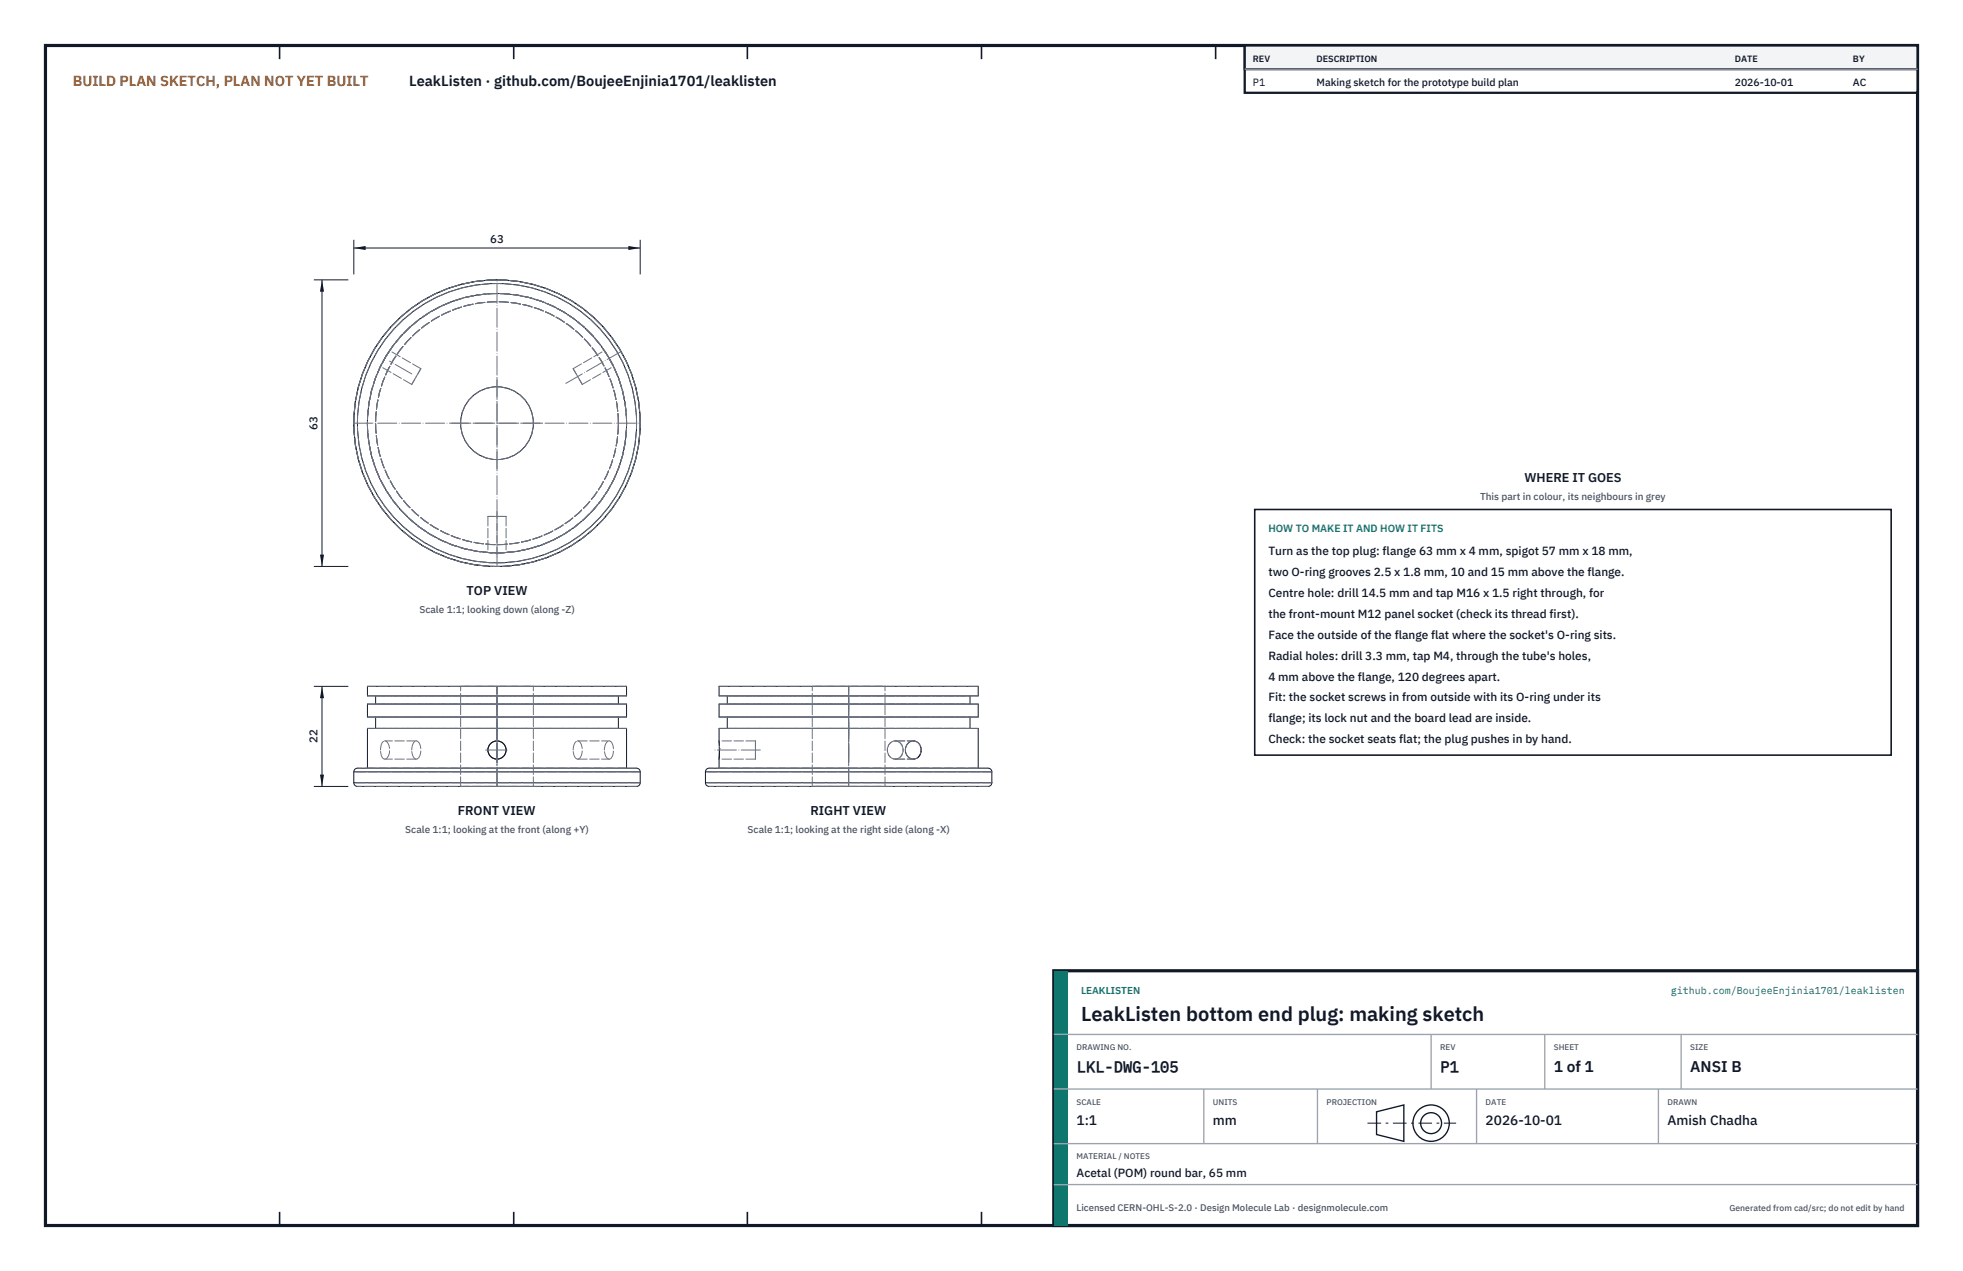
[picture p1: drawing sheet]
<svg xmlns="http://www.w3.org/2000/svg" width="432mm" height="279mm" viewBox="0 0 432 279" stroke-linecap="round" stroke-linejoin="round" font-family="sans-serif">
<defs><g id="words">
<text font-size="4.4" fill="#111827" x="237.8" y="224.4">LeakListen bottom end plug: making sketch</text>
<g font-size="3.4" fill="#111827">
<text x="236.8" y="235.6">LKL-DWG-105</text>
<text x="316.8" y="235.6">P1</text>
<text x="341.8" y="235.6">1 of 1</text>
<text x="371.8" y="235.6">ANSI B</text>
</g>
<text font-size="3.2" fill="#b45309" x="16" y="19">BUILD PLAN SKETCH, PLAN NOT YET BUILT</text>
<text font-size="3.2" fill="#111827" x="90" y="19">LeakListen · github.com/BoujeeEnjinia1701/leaklisten</text>
<g font-size="3" fill="#111827">
<text x="236.8" y="247.2">1:1</text>
<text x="266.8" y="247.2">mm</text>
<text x="326.8" y="247.2">2026-10-01</text>
<text x="366.8" y="247.2">Amish Chadha</text>
</g>
<g font-size="2.8" fill="#111827">
<text x="335.3" y="106">WHERE IT GOES</text>
<text x="102.6" y="130.7">TOP VIEW</text>
<text x="100.7" y="179">FRONT VIEW</text>
<text x="178.3" y="179">RIGHT VIEW</text>
</g>
<g font-size="2.6" fill="#111827">
<text x="279" y="122">Turn as the top plug: flange 63 mm x 4 mm, spigot 57 mm x 18 mm,</text>
<text x="279" y="126.6">two O-ring grooves 2.5 x 1.8 mm, 10 and 15 mm above the flange.</text>
<text x="279" y="131.2">Centre hole: drill 14.5 mm and tap M16 x 1.5 right through, for</text>
<text x="279" y="135.8">the front-mount M12 panel socket (check its thread first).</text>
<text x="279" y="140.4">Face the outside of the flange flat where the socket's O-ring sits.</text>
<text x="279" y="145">Radial holes: drill 3.3 mm, tap M4, through the tube's holes,</text>
<text x="279" y="149.6">4 mm above the flange, 120 degrees apart.</text>
<text x="279" y="154.2">Fit: the socket screws in from outside with its O-ring under its</text>
<text x="279" y="158.8">flange; its lock nut and the board lead are inside.</text>
<text x="279" y="163.4">Check: the socket seats flat; the plug pushes in by hand.</text>
<text x="236.8" y="258.8">Acetal (POM) round bar, 65 mm</text>
</g>
<g font-size="2.5" fill="#111827">
<text x="107.8" y="53.5">63</text>
<text x="69.8" y="94.5" transform="rotate(-90 69.8 94.5)">63</text>
<text x="69.8" y="163.4" transform="rotate(-90 69.8 163.4)">22</text>
</g>
<g font-size="2.3" fill="#111827">
<text x="275.6" y="18.8">P1</text>
<text x="289.6" y="18.8">Making sketch for the prototype build plan</text>
<text x="381.6" y="18.8">2026-10-01</text>
<text x="407.6" y="18.8">AC</text>
</g>
<text font-size="2.3" fill="#0f766e" x="279" y="117">HOW TO MAKE IT AND HOW IT FITS</text>
<g font-size="2.2" fill="#4b5563">
<text x="325.6" y="110">This part in colour, its neighbours in grey</text>
<text x="92.2" y="134.7">Scale 1:1; looking down (along -Z)</text>
<text x="89.2" y="183.1">Scale 1:1; looking at the front (along +Y)</text>
<text x="164.5" y="183.1">Scale 1:1; looking at the right side (along -X)</text>
</g>
<g font-size="2.2" fill="#0f766e">
<text x="237.8" y="218.4">LEAKLISTEN</text>
<text x="367.5" y="218.4">github.com/BoujeeEnjinia1701/leaklisten</text>
</g>
<text font-size="2.1" fill="#4b5563" x="236.8" y="266.2">Licensed CERN-OHL-S-2.0 · Design Molecule Lab · designmolecule.com</text>
<g font-size="2" fill="#111827">
<text x="275.6" y="13.6">REV</text>
<text x="289.6" y="13.6">DESCRIPTION</text>
<text x="381.6" y="13.6">DATE</text>
<text x="407.6" y="13.6">BY</text>
</g>
<text font-size="1.9" fill="#4b5563" x="380.4" y="266.2">Generated from cad/src; do not edit by hand</text>
<g font-size="1.8" fill="#4b5563">
<text x="236.8" y="230.8">DRAWING NO.</text>
<text x="316.8" y="230.8">REV</text>
<text x="341.8" y="230.8">SHEET</text>
<text x="371.8" y="230.8">SIZE</text>
<text x="236.8" y="242.8">SCALE</text>
<text x="266.8" y="242.8">UNITS</text>
<text x="291.8" y="242.8">PROJECTION</text>
<text x="326.8" y="242.8">DATE</text>
<text x="366.8" y="242.8">DRAWN</text>
<text x="236.8" y="254.8">MATERIAL / NOTES</text>
</g>
</g></defs>
<path d="M10 10h411.8v259.4h-411.8z" fill="none" stroke="#111827" stroke-width=".7" stroke-linecap="butt"/>
<g fill="none" stroke="#111827" stroke-width=".35">
<path d="M61.5 10v3M113 10v3M164.4 10v3M215.9 10v3M267.4 10v3M318.9 10v3M370.3 10v3M61.5 266.4v3M113 266.4v3M164.4 266.4v3M215.9 266.4v3M267.4 266.4v3"/>
<path d="M318.9 266.4v3M370.3 266.4v3"/>
</g>
<g fill="none" stroke="#111727" stroke-width=".22">
<path d="M84.3 79.4l-.1 .2M85.5 77.4l-1 1.7M85.7 77.1l-.2 .3M132.9 77.1l.3 .4M133.5 77.9l.1 .2M133.8 78.4l1.1 2.1M83.9 80.1l-.2 .4M80.8 150.9h57v2.1h-57zM80.8 154.8h57v2.8h-57zM82.6 153v1.8M82.6 157.6v2.5M136 153v1.8"/>
<path d="M136 157.6v2.5M158.2 150.9h57v2.1h-57zM158.2 154.8h57v2.8h-57zM160 153v1.8M160 157.6v2.5M213.4 153v1.8M213.4 157.6v2.5M77.8 172.1l.3 .5 .5 .3h61.4l.6-.3 .2-.5M77.8 169.7l.3-.6 .5-.2h61.4l.6 .2 .2 .6M77.8 172.1h63M77.8 169.7h63M77.8 169.7v2.4"/>
<path d="M80.8 168.9v-8.8h57v8.8M140.8 169.7v2.4M155.2 172.1l.1 .5 .7 .3h61.4l.6-.3 .2-.5M155.2 169.7l.1-.5 .7-.3h61.4l.6 .3 .2 .5M155.2 172.1h63M155.2 169.7h63M155.2 169.7v2.4M158.2 162.9v4M158.2 162.9v.6M158.2 162.9v-2.8h57v8.8M158.2 166.9v2M158.2 163.5v.4"/>
<path d="M158.2 164.3v2.6M200.9 162.9a2.03 2.03 0 0 1 1.7 2 2.03 2.03 0 0 1-1.7 2M200.9 162.9a2.02 2.02 0 0 0-1.7 2 2.02 2.02 0 0 0 1.7 2M200.9 166.9h.1M200.9 162.9h.1M202.5 165.7l-.7 .9M202.5 164.1l.1 .3M202.6 165v.4M202.6 164.7h.1M218.2 169.7v2.4"/>
<circle cx="109.3" cy="93" r="31.5"/>
<circle cx="109.3" cy="93" r="28.5"/>
<circle cx="109.3" cy="93" r="30.7"/>
<circle cx="109.3" cy="93" r="8"/>
<circle cx="109.3" cy="164.9" r="2"/>
</g>
<g fill="none" stroke="#6a7180" stroke-width=".22" stroke-dasharray="2.1 .5">
<path d="M84.2 79.6l-.3 .5M84.5 79.1l-.2 .3M85.5 77.4h.1M132.9 77.1l2 3.4M133.5 77.9l-.3-.4M133.8 78.4l-.2-.3M83.7 80.5l2-3.4M90.6 84.5l-6.9-4M90.6 84.5l2-3.5M92.6 81l-2 3.5M92.6 81l-6.9-3.9M126.1 81l6.8-3.9"/>
<path d="M126.1 81l2 3.5M128.1 84.5l-2-3.5M128.1 84.5l6.8-4M134.8 80.2h.1M107.3 113.5h2M107.3 113.5v8M109.3 113.5h2M111.3 113.5h-4M111.3 113.5v8M107.3 121.5h2M109.3 121.5h2M111.3 121.5h-4"/>
<path d="M82.6 157.6h53.4M82.6 153h53.4M82.6 154.8h53.4M101.3 150.9h16M117.3 150.9h-16M136 157.6h-53.4M136 153h-53.4M136 154.8h-53.4M137.8 150.9h-57M137.8 153h-57M137.8 157.6h-57M137.8 154.8h-57"/>
<path d="M160 157.6h26.7M160 153h26.7M160 154.8h26.7M178.7 150.9h8M186.7 150.9h8M186.7 157.6h26.7M186.7 153h26.7M186.7 154.8h26.7M194.7 150.9h-16M213.4 157.6h-53.4M213.4 153h-53.4M213.4 154.8h-53.4"/>
<path d="M215.2 150.9h-57M215.2 153h-57M215.2 157.6h-57M215.2 154.8h-57M80.8 168.9h57M82.6 160.1h53.4M83.7 164.9l.2-1.2a.96 .96 0 0 1 .7-.8M84.6 162.9a2.23 2.23 0 0 1 1 2.9l-.5 .9-.5 .2M84.6 166.9l-.4-.2-.3-.6-.2-1.2M90.6 164.9a1.94 1.94 0 0 1 1-2M91.6 162.9a2.17 2.17 0 0 1 .9 2.6 1.39 1.39 0 0 1-.9 1.4M91.6 166.9a1.65 1.65 0 0 1-1-2"/>
<path d="M91.6 162.9h-7M91.6 166.9h-7M101.3 172.9h16M101.3 172.9v-22M109.3 166.9h.1M117.3 172.9h-16M117.3 172.9v-22M126.1 164.9a1.93 1.93 0 0 1 1-2M127.1 162.9a2.17 2.17 0 0 1 .9 2.6 1.39 1.39 0 0 1-.9 1.4M127.1 166.9a1.65 1.65 0 0 1-1-2M127.1 166.9h6.9M127.1 162.9h6.9"/>
<path d="M132.9 164.9l.3-1.2a1.09 1.09 0 0 1 .8-.8M134 162.9a2.18 2.18 0 0 1 .9 2.6l-.3 .9-.6 .5M134 166.9l-.4-.2-.4-.6-.3-1.2M136 160.1h-53.4M137.8 168.9h-57M137.8 160.1h-57M140 172.9h-61.4M140 168.9h-61.4M140.8 172.1h-63M140.8 169.7h-63M158.2 168.9h28.5M158.2 163.5h.1"/>
<path d="M158.2 163.9v.4M158.2 164.6h.1M160 160.1h26.7M166.2 166.9h-8M166.2 166.9v-4M166.2 162.9v4M166.2 162.9h-8M178.7 172.9v-22M186.7 172.9h8M186.7 168.9h28.5M186.7 160.1h26.7M194.7 172.9h-16"/>
<path d="M194.7 172.9v-22M195.2 164.9a1.88 1.88 0 0 1 1.7-2M196.9 162.9a2.02 2.02 0 0 0-1.7 2 2.02 2.02 0 0 0 1.7 2M196.9 166.9a1.88 1.88 0 0 0 1.8-2M196.9 162.9a2.02 2.02 0 0 1 1.8 2 2.02 2.02 0 0 1-1.8 2M196.9 166.9a1.88 1.88 0 0 1-1.7-2M196.9 166.9h4M196.9 162.9h4M198.7 164.9a1.88 1.88 0 0 0-1.8-2M199.2 164.9a1.89 1.89 0 0 1 1.7-2M200.9 162.9h.2a1.71 1.71 0 0 1 1.4 1.2M200.9 166.9a1.88 1.88 0 0 1-1.7-2"/>
<path d="M201.8 166.6l-.9 .3M202.6 164.4v.3M202.6 165.4l-.1 .3M202.6 164.7v.3M213.4 160.1h-53.4M215.2 168.9h-57M215.2 160.1h-57M217.4 172.9h-61.4M217.4 168.9h-61.4M218.2 172.1h-63M218.2 169.7h-63"/>
<circle cx="109.3" cy="93" r="31.5"/>
<circle cx="109.3" cy="93" r="28.5"/>
<circle cx="109.3" cy="93" r="26.7"/>
<circle cx="109.3" cy="93" r="30.7"/>
<circle cx="109.3" cy="93" r="8"/>
</g>
<g fill="none" stroke="#6a7180" stroke-width=".22" stroke-dasharray="4.2 .5 0 .5">
<path d="M77.8 93h63M90.6 82.2l-4.9-2.8M99.3 93h20M124.5 84.3l12.1-7M109.3 112.4v10.2M109.3 103v-20M109.3 124.5v-63M106.8 164.9h5M109.3 172.9v-12.8M109.3 172.9v-21.9M109.3 172.9v-22M109.3 168.3v-17.4"/>
<path d="M109.3 167.4v-5M109.3 166.3v-15.4M109.3 162.9v-12M109.3 161.7v-10.8M167.3 164.9h-10.2M186.7 172.9v-12.8M186.7 172.9v-21.9M186.7 172.9v-22M186.7 168.3v-17.4M186.7 166.3v-15.4M186.7 162.9v-12M186.7 161.7v-10.8"/>
</g>
<path d="M77.8 52.7v7.6M77.8 54.5h63M140.8 52.7v7.6" fill="none" stroke="#111827" stroke-width=".22"/>
<path d="M77.8 54.5l2.6-.4v.9zM138.2 54.1v.9l2.6-.5z" fill="#111827"/>
<path d="M69 61.5h7.6M70.8 61.5v63M69 124.5h7.6" fill="none" stroke="#111827" stroke-width=".22"/>
<path d="M70.8 61.5l-.4 2.6h.9zM70.4 121.9h.9l-.5 2.6z" fill="#111827"/>
<path d="M69 150.9h7.6M70.8 150.9v22M69 172.9h7.6" fill="none" stroke="#111827" stroke-width=".22"/>
<path d="M70.8 150.9l-.4 2.6h.9zM70.4 170.3h.9l-.5 2.6z" fill="#111827"/>
<path d="M276 112h140v54h-140z" fill="#fff" stroke="#111827" stroke-width=".35"/>
<path d="M273.8 10h148v10.4h-148z" fill="#fff" stroke="#111827" stroke-width=".5"/>
<path d="M273.8 10h148v5.2h-148z" fill="#f3f4f6" stroke="#111827" stroke-width=".5"/>
<path d="M273.8 15.2h148" fill="none" stroke="#9ca3af" stroke-width=".3"/>
<path d="M231.8 213.4h190v56h-190z" fill="#fff" stroke="#111827" stroke-width=".7" stroke-linecap="butt"/>
<path d="M231.8 213.4h3v56h-3z" fill="#0f766e"/>
<path d="M231.8 227.4h190M231.8 239.4h190M264.8 239.4v12M289.8 239.4v12M314.8 227.4v12M324.8 239.4v12M339.8 227.4v12M364.8 239.4v12M369.8 227.4v12M231.8 251.4h190M231.8 260.4h190" fill="none" stroke="#9ca3af" stroke-width=".3"/>
<g fill="none" stroke="#111827" stroke-width=".3">
<path d="M302.8 244.4l6-1.5v8l-6-1.5z"/>
<circle cx="314.8" cy="246.9" r="4"/>
<circle cx="314.8" cy="246.9" r="2.3"/>
</g>
<path d="M300.8 246.9h19.5" fill="none" stroke="#111827" stroke-width=".22" stroke-dasharray="3 1 .6 1" stroke-linecap="butt"/>
<use href="#words"/>
</svg>
